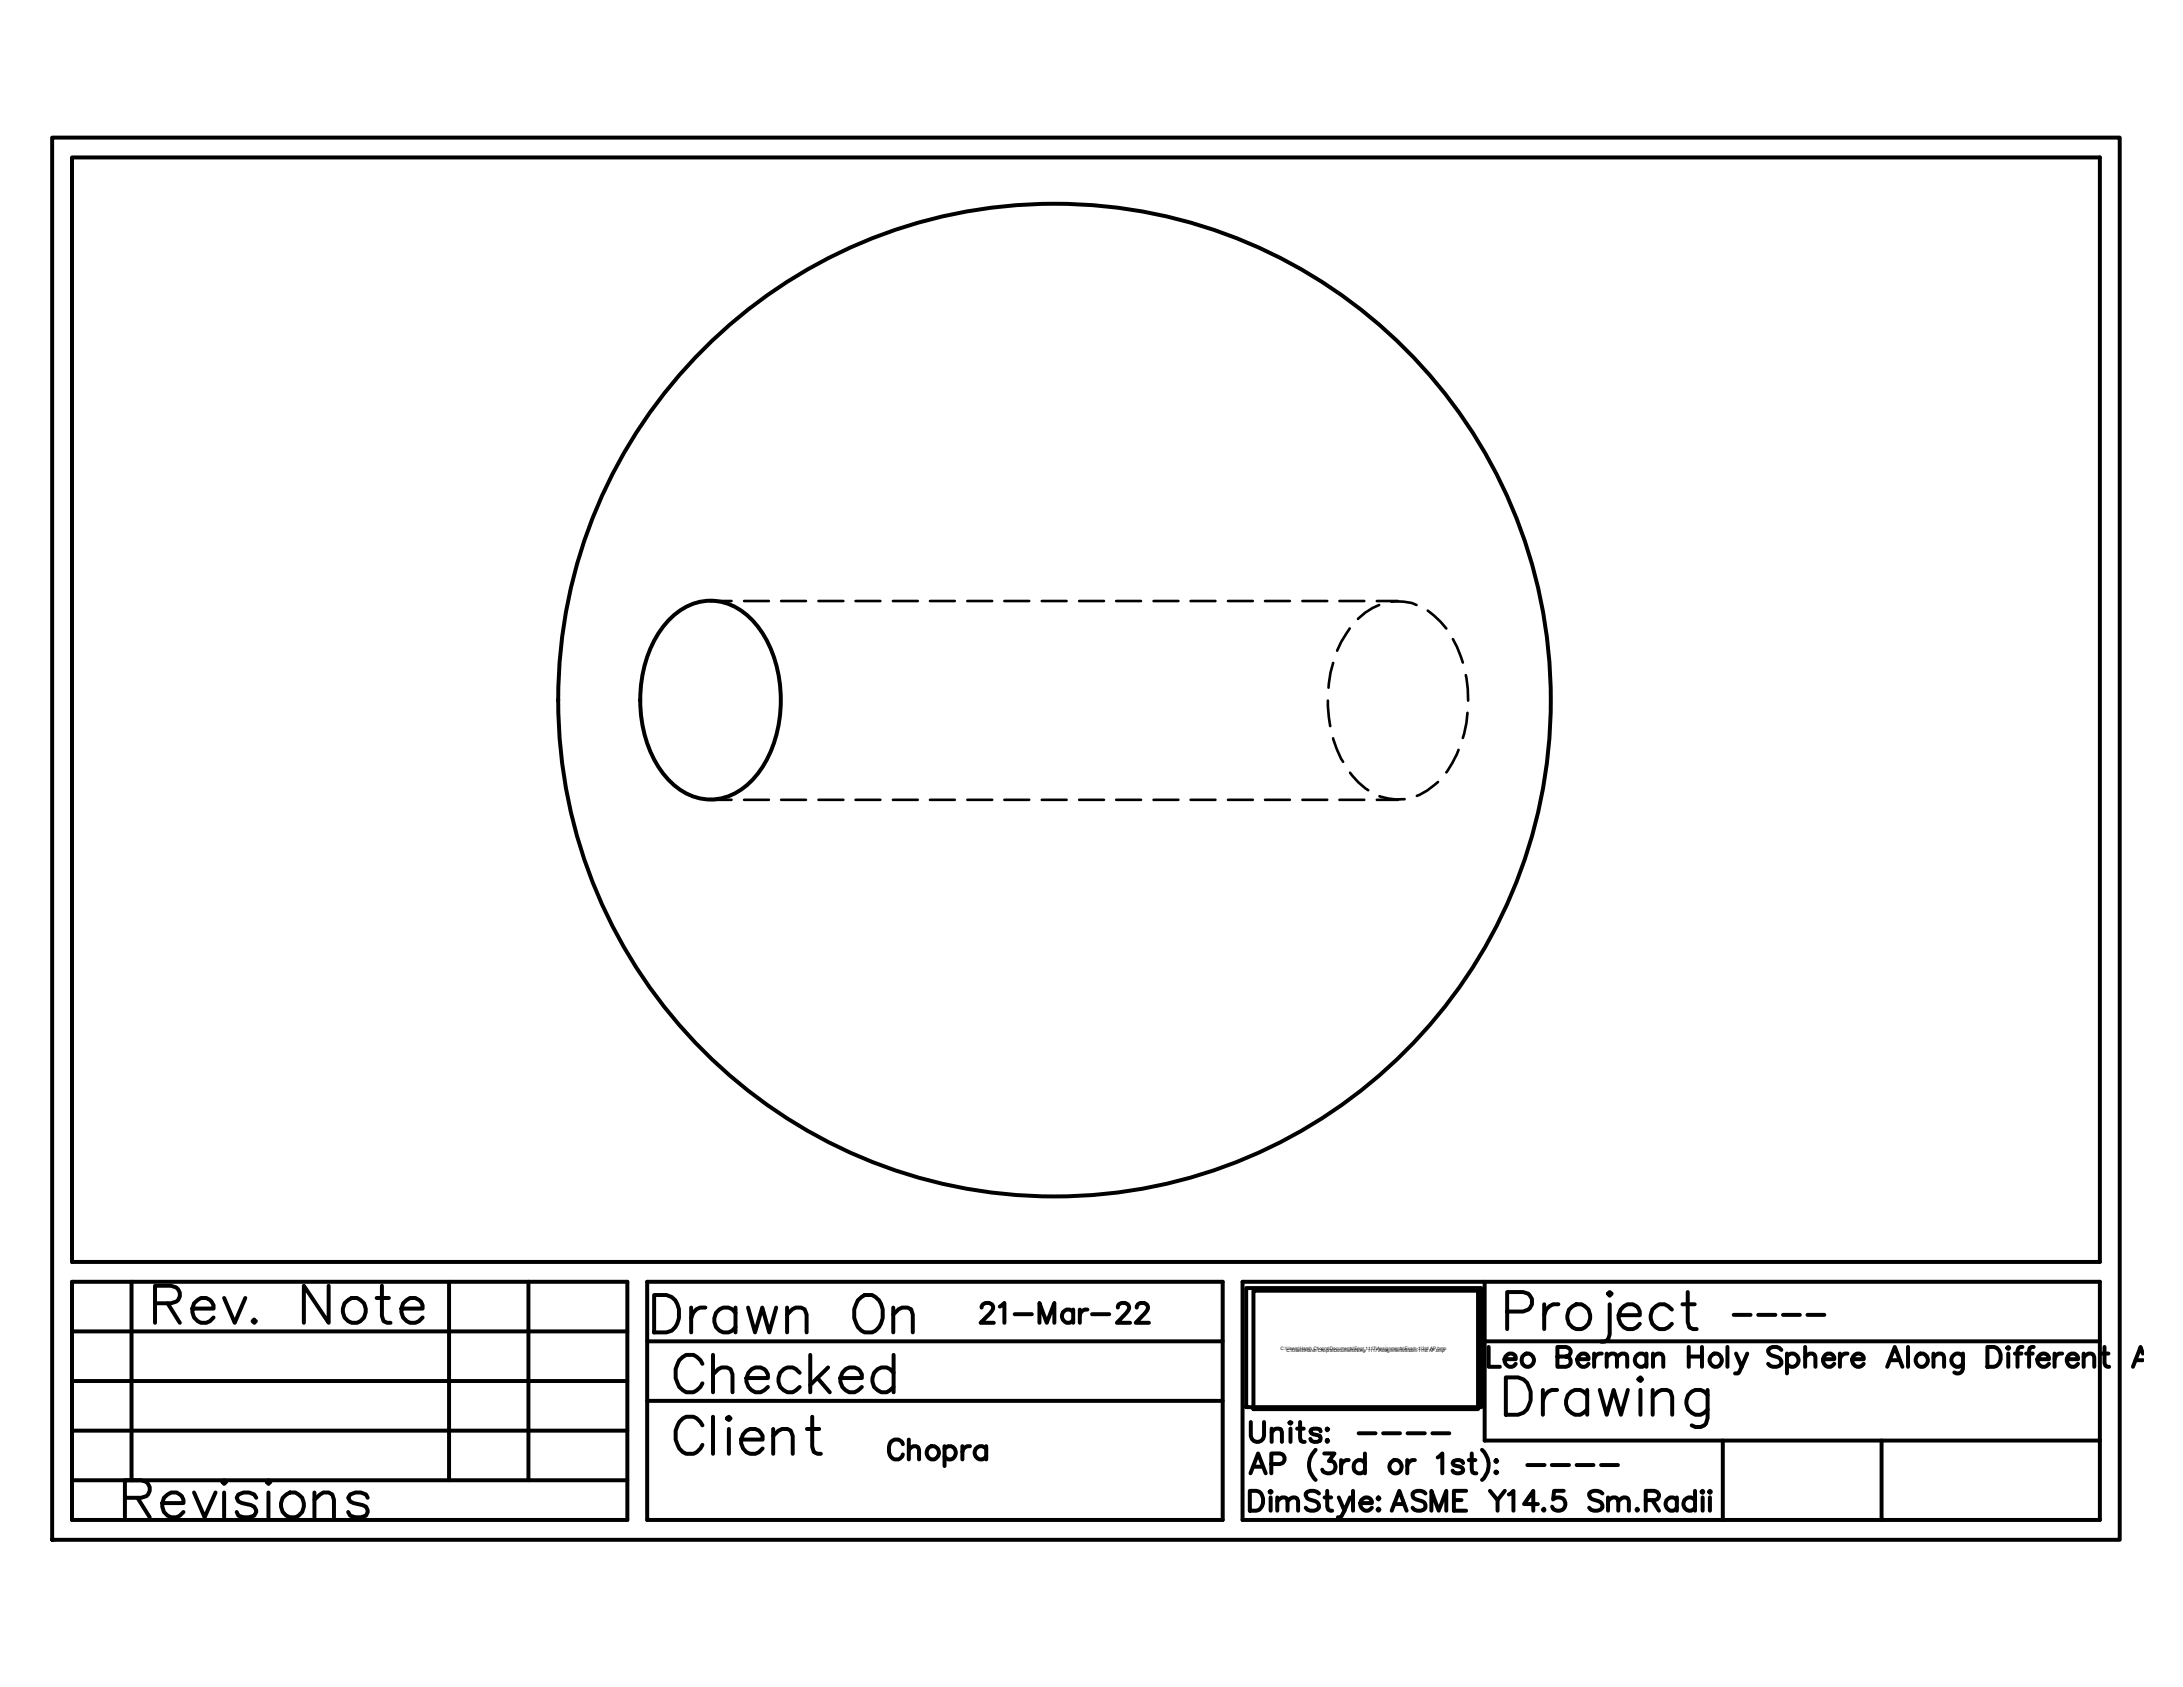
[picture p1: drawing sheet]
<svg xmlns="http://www.w3.org/2000/svg" width="279mm" height="216mm" viewBox="0 0 279 216" stroke-linecap="round" stroke-linejoin="round" font-family="sans-serif">
<defs><g id="words">
<text font-size="10.6" x="191.6" y="183.8">Drawing</text>
<g font-size="8.8">
<text x="82.5" y="171.8">Drawn On</text>
<text x="85.4" y="179.6">Checked</text>
<text x="85.4" y="187.3">Client</text>
<text x="14.8" y="195.4">Revisions</text>
</g>
<text font-size="8.4" x="18.7" y="170.4">Rev. Note</text>
<text font-size="6.6" x="112.5" y="188.7">Chopra</text>
<text font-size="5.7" x="124.2" y="170.4">21-Mar-22</text>
<text font-size="2.6" x="220.8" y="169.3">----</text>
<g font-size=".6">
<text x="163.9" y="172.8">C:\Users\Harsh Chopra\Documents\Engr 1117\Assignments\Exam-1\3rd AP.bmp</text>
<text x="164.7" y="173">C:\Users\Harsh Chopra\Documents\Engr 1117\Assignments\Exam-1\1st AP.bmp</text>
</g>
</g></defs>
<!-- layer: MD_Hidden -->
<g fill="none" stroke="#000" stroke-width=".34">
<path d="M90.9 76.9h2.7M95.2 76.9h3.2M100 76.9h3.2M104.8 76.9h3.1M109.5 76.9h3.2M114.3 76.9h3.2M119 76.9h3.2M123.8 76.9h3.2M128.6 76.9h3.1M133.3 76.9h3.2M138.1 76.9h3.2M142.9 76.9h3.1"/>
<path d="M147.6 76.9h3.2M152.4 76.9h3.2M157.2 76.9h3.1M161.9 76.9h3.2M166.7 76.9h3.2M171.4 76.9h3.2M176.2 76.9h2.7M176.5 77.4a7.7 7.7 0 0 0-2.7 1.8M178.1 77a6.4 6.4 0 0 1 3.2 .4M182.7 78.1l1.7 1.5 .7 .8M170 89.7l.1 2.1 .2 1.1M170.6 84.8l-.3 1.3-.3 1.9"/>
<path d="M170.6 94.5a11.5 11.5 0 0 0 1.3 3M172.7 80.4l-1.1 1.8-.5 1.1M172.8 98.9a8.8 8.8 0 0 0 2.3 2.2M186 81.8l.5 1 .7 2M186.7 96a12.8 12.8 0 0 1-1.6 2.8M187.6 86.4l.3 1.8v1.5M187.8 91.2l-.1 1.3-.5 1.9M90.9 102.4h2.7M95.2 102.4h3.2M100 102.4h3.2M104.8 102.4h3.1M109.5 102.4h3.2"/>
<path d="M114.3 102.4h3.2M119 102.4h3.2M123.8 102.4h3.2M128.6 102.4h3.1M133.3 102.4h3.2M138.1 102.4h3.2M142.9 102.4h3.1M147.6 102.4h3.2M152.4 102.4h3.2M157.2 102.4h3.1M161.9 102.4h3.2M166.7 102.4h3.2"/>
<path d="M171.4 102.4h3.2M176.2 102.4h2.7M176.6 101.9a7.3 7.3 0 0 0 3.2 .4M184.1 100.1a8.5 8.5 0 0 1-2.8 1.8"/>
</g>
<!-- layer: MD_Visible -->
<g fill="none" stroke="#000" stroke-width=".51">
<path d="M86.1 78.9a6.9 6.9 0 0 1 9.7 0 14.4 14.4 0 0 1 4.1 10.7 15.1 15.1 0 0 1-3.3 9.9 7 7 0 0 1-8.7 2.1 11.6 11.6 0 0 1-5.4-7.7 16.7 16.7 0 0 1 2.1-13.3l.7-.9z"/>
<circle cx="135" cy="89.6" r="63.5"/>
</g>
<!-- layer: 0 -->
<g fill="none" stroke="#000" stroke-width=".51">
<path d="M6.7 17.6h264.6v179.5h-264.6zM9.2 20.2h259.6v141.3h-259.6zM9.2 164h71.1v30.5h-71.1zM9.2 170.4h71.1M9.2 176.7h71.1M16.8 164v25.4M57.5 164v25.4M67.6 164v25.4M82.8 164h73.7v30.5h-73.7zM82.8 171.7h73.7M82.8 179.3h73.7M159 164h109.8v30.5h-109.8z"/>
<path d="M159.5 164.8h30.1v15.3h-30.1zM160.4 165.2h28.8v15.1h-28.8zM190 171.7h78.8M190 164v20.4h78.8M192.9 167.9h2a1.25 1.25 0 0 0 1.2-1.3 1.25 1.25 0 0 0-1.2-1.2h-2v4.7M197.6 166.9v3.2M199.5 166.9a1.57 1.57 0 0 0-1.9 1.4M200.8 167.6a1.45 1.45 0 0 1 1.6-.7 1.45 1.45 0 0 1 1.1 1.4 1.5 1.5 0 0 1-1.4 1.8 1.5 1.5 0 0 1-1.5-1.8zM206 165.4l.3 .2-.3 .2-.2-.2zM206 166.9v3.9l-.2 .7-.5 .2h-.4M207.2 168.3h2.7a1.24 1.24 0 0 0-.6-1.3 1.24 1.24 0 0 0-1.5 .2 1.61 1.61 0 0 0-.5 1.9 1.61 1.61 0 0 0 1.7 1l.5-.2 .4-.5M214 167.6a1.45 1.45 0 0 0-1.6-.7 1.45 1.45 0 0 0-1.1 1.4 1.49 1.49 0 0 0 .9 1.7 1.49 1.49 0 0 0 1.8-.6"/>
<path d="M215.3 166.9h1.6M216 165.4v3.8l.2 .7 .5 .2h.5M222.2 173.2l.7 1.7 .7-1.7M228 172.8a1.08 1.08 0 0 0-1.7 0 .67 .67 0 0 0 .5 .7l.7 .2a.62 .62 0 0 1 .5 .7 .62 .62 0 0 1-.6 .5h-.5l-.3-.1-.3-.3M228.7 173.6a.82 .82 0 0 1 1.2-.1 .82 .82 0 0 1 0 1.2 .82 .82 0 0 1-1.2-.2M228.7 173.2v2.6M231 173.7l.6-.5h.4l.2 .2 .2 .3v1.2M231 172.4v2.5M233.3 173.9h1.5a.72 .72 0 0 0-.8-.7 .72 .72 0 0 0-.7 .7 .79 .79 0 0 0 .5 1 .79 .79 0 0 0 1-.4M235.5 173.2v1.7M236.5 173.2a.85 .85 0 0 0-1 .7M237.1 173.9h1.4a.74 .74 0 0 0-.7-.7 .74 .74 0 0 0-.7 .7 .81 .81 0 0 0 .5 1 .81 .81 0 0 0 .9-.4"/>
<path d="M241.5 174.9l1-2.5 1 2.5M241.9 174.1h1.2M244.2 172.4v2.5M245.5 173.4a.83 .83 0 0 1 1.3 .7 .83 .83 0 0 1-1.3 .7 .92 .92 0 0 1 0-1.4zM247.5 173.7l.6-.5h.3l.3 .2 .1 .3v1.2M247.5 173.2v1.7M251.2 173.2v2a.68 .68 0 0 1-1.1 .4M251.2 173.6a.82 .82 0 0 0-1.2-.1 .82 .82 0 0 0 0 1.2 .82 .82 0 0 0 1.2-.2M254.4 172.4h.8a1.36 1.36 0 0 1 .9 1.3 1.36 1.36 0 0 1-.9 1.2h-.8zM257 172.4l.2 .1-.2 .1-.1-.1zM257 173.2v1.7M257.9 173.2h.8"/>
<path d="M258.9 172.4l-.6 .1-.1 .3v2.1M259.3 173.2h.9M260.3 172.4l-.5 .1-.1 .3v2.1M260.8 173.9h1.4a.74 .74 0 0 0-.7-.7 .74 .74 0 0 0-.7 .7 .81 .81 0 0 0 .5 1 .81 .81 0 0 0 .9-.4M263 173.2v1.7M263.9 173.2a.8 .8 0 0 0-.9 .7M264.5 173.9h1.5a.72 .72 0 0 0-.8-.7 .72 .72 0 0 0-.7 .7 .79 .79 0 0 0 .5 1 .79 .79 0 0 0 1-.4M266.7 173.7l.6-.5h.4l.2 .2 .1 .3v1.2M266.7 173.2v1.7M269 173.2h.9M269.4 172.4v2.1l.1 .3 .4 .1M273.3 174.1h1"/>
<path d="M274.3 173.2l-.3-.8-1 2.5M9.2 183.1h71.1M9.2 189.4h71.1M160 190.8h.8a1.34 1.34 0 0 1 .7 1.9l-.3 .5-.4 .1h-.8zM160 188.6l1-2.6 1 2.6M160.1 182v1.8a.85 .85 0 0 0 .8 .7 .85 .85 0 0 0 .9-.7v-1.8M160.4 187.7h1.2M162.6 190.8l.2 .1-.2 .2-.1-.2zM162.6 191.6v1.7M162.7 187.4h1.1a.68 .68 0 0 0 .6-.7 .68 .68 0 0 0-.6-.7h-1.1v2.6M162.8 183.3a.86 .86 0 0 1 1.1-.4l.2 .4v1.2M162.8 182.8v1.7"/>
<path d="M163.5 192.1l.6-.5h.4l.2 .2 .1 .3v1.2M163.5 191.6v1.7M164.8 192.1l.6-.5h.4l.2 .2 .1 .3v1.2M165 182.1l.2-.1 .1 .1-.1 .1zM165.2 182.8v1.7M166 182.8h.9M166.4 182v2l.1 .4 .5 .1M168.4 185.5a2.59 2.59 0 0 0 0 3.9M168.8 191.1a1.18 1.18 0 0 0-1.7 0 .71 .71 0 0 0 .5 .8l.7 .2a.62 .62 0 0 1 .5 .5 .62 .62 0 0 1-.2 .6 1.11 1.11 0 0 1-1.5-.2M169 183.2l-.1-.3-.3-.1-.8 .1-.1 .3 .1 .2 .3 .2 .8 .2 .1 .2-.1 .4a.83 .83 0 0 1-1.2-.2M169.5 186h1.3l-.7 1h.4a.84 .84 0 0 1 .4 1 .84 .84 0 0 1-1 .6l-.5-.3-.2-.2M169.5 191.6h.9"/>
<path d="M169.8 182.9l.1-.1 .1 .1-.1 .1zM169.9 190.8v2l.1 .4 .5 .1M169.9 184.3l.1 .1-.1 .1-.1-.1zM171.4 191.6l.7 1.7 .7-1.7M171.6 186.9v1.7M172.1 193.3l-.5 .9h-.4M172.6 186.9a.85 .85 0 0 0-1 .7M173.2 190.8v2.5M173.9 183.4h2.2M174.1 192.4h1.5a.74 .74 0 0 0-.8-.8 .74 .74 0 0 0-.7 .8 .81 .81 0 0 0 .5 .9 .81 .81 0 0 0 1-.3M174.7 187.2a.78 .78 0 0 0-1-.3 .78 .78 0 0 0-.4 .9 .78 .78 0 0 0 .5 .7 .78 .78 0 0 0 .9-.3M174.7 186v2.6"/>
<path d="M176.3 191.8l.1-.2 .2 .2-.2 .1zM176.3 193.2l.1-.1 .2 .1-.2 .1zM177 183.4h2.2M178.1 193.3l1-2.5 .9 2.5M178.5 192.5h1.2M180.1 186.9v1.7M180.2 183.4h2.2M181.1 186.9a.85 .85 0 0 0-1 .7M182.4 191.1a1.12 1.12 0 0 0-1.6 0 .61 .61 0 0 0 .5 .8l.7 .2a.62 .62 0 0 1 .5 .5 .62 .62 0 0 1-.3 .6 1.11 1.11 0 0 1-1.4-.2M183.2 193.3v-2.5l.9 2.5 1-2.5v2.5M183.3 183.4h2.2M184 186.5l.6-.5v2.6"/>
<path d="M186.1 192h1M187.3 187.2l-.2-.2-.3-.1-.8 .1-.1 .2 .1 .3 1.1 .3 .2 .4a.82 .82 0 0 1-1.4 0M187.6 190.8h-1.5v2.5h1.5M188.4 186v2.1l.1 .3 .5 .2M189.7 185.5a2.59 2.59 0 0 1 0 3.9M190.7 190.8l1 1.2 .9-1.2M191.4 188.4l.1-.1 .1 .1-.1 .2zM191.7 192v1.3M193.1 191.3l.6-.5v2.5M196.8 192.5h-1.7l1.1-1.7v2.5M197.6 193.1l-.1 .1 .1 .1 .1-.1M200.1 190.8h-1.2l-.1 1.1a.89 .89 0 0 1 1.3 0 .89 .89 0 0 1-.1 1.3 .89 .89 0 0 1-1.3-.4"/>
<path d="M205.1 191.1a1.18 1.18 0 0 0-1.7 0 .71 .71 0 0 0 .5 .8l.7 .2a.62 .62 0 0 1 .5 .5 .62 .62 0 0 1-.3 .6 1.11 1.11 0 0 1-1.4-.2M205.8 192.1l.6-.5h.4l.2 .2 .1 .3v1.2M205.8 191.6v1.7M207.1 192.1l.7-.5h.3l.3 .2 .1 .3v1.2M209.5 193.1v.1v.1l.2-.1M210.6 192h1.1a.6 .6 0 0 0 .6-.7l-.2-.4-.4-.1h-1.1v2.5M211.5 192l.8 1.3M214.6 192a.84 .84 0 0 0-1.4 .2 .84 .84 0 0 0 1 1.1l.4-.3M214.6 191.6v1.7M216.9 192a.82 .82 0 0 0-1.2-.1 .82 .82 0 0 0 0 1.2 .82 .82 0 0 0 1.2-.1M216.9 190.8v2.5M217.9 190.8l.1 .1-.1 .2-.1-.2z"/>
<path d="M217.9 191.6v1.7M218.8 190.8l.2 .1-.2 .2v-.2zM218.8 191.6v1.7M220.5 184.4v10.1M240.8 184.4v10.1"/>
<circle cx="178.6" cy="187.7" r=".84"/>
</g>
<use href="#words"/>
</svg>
